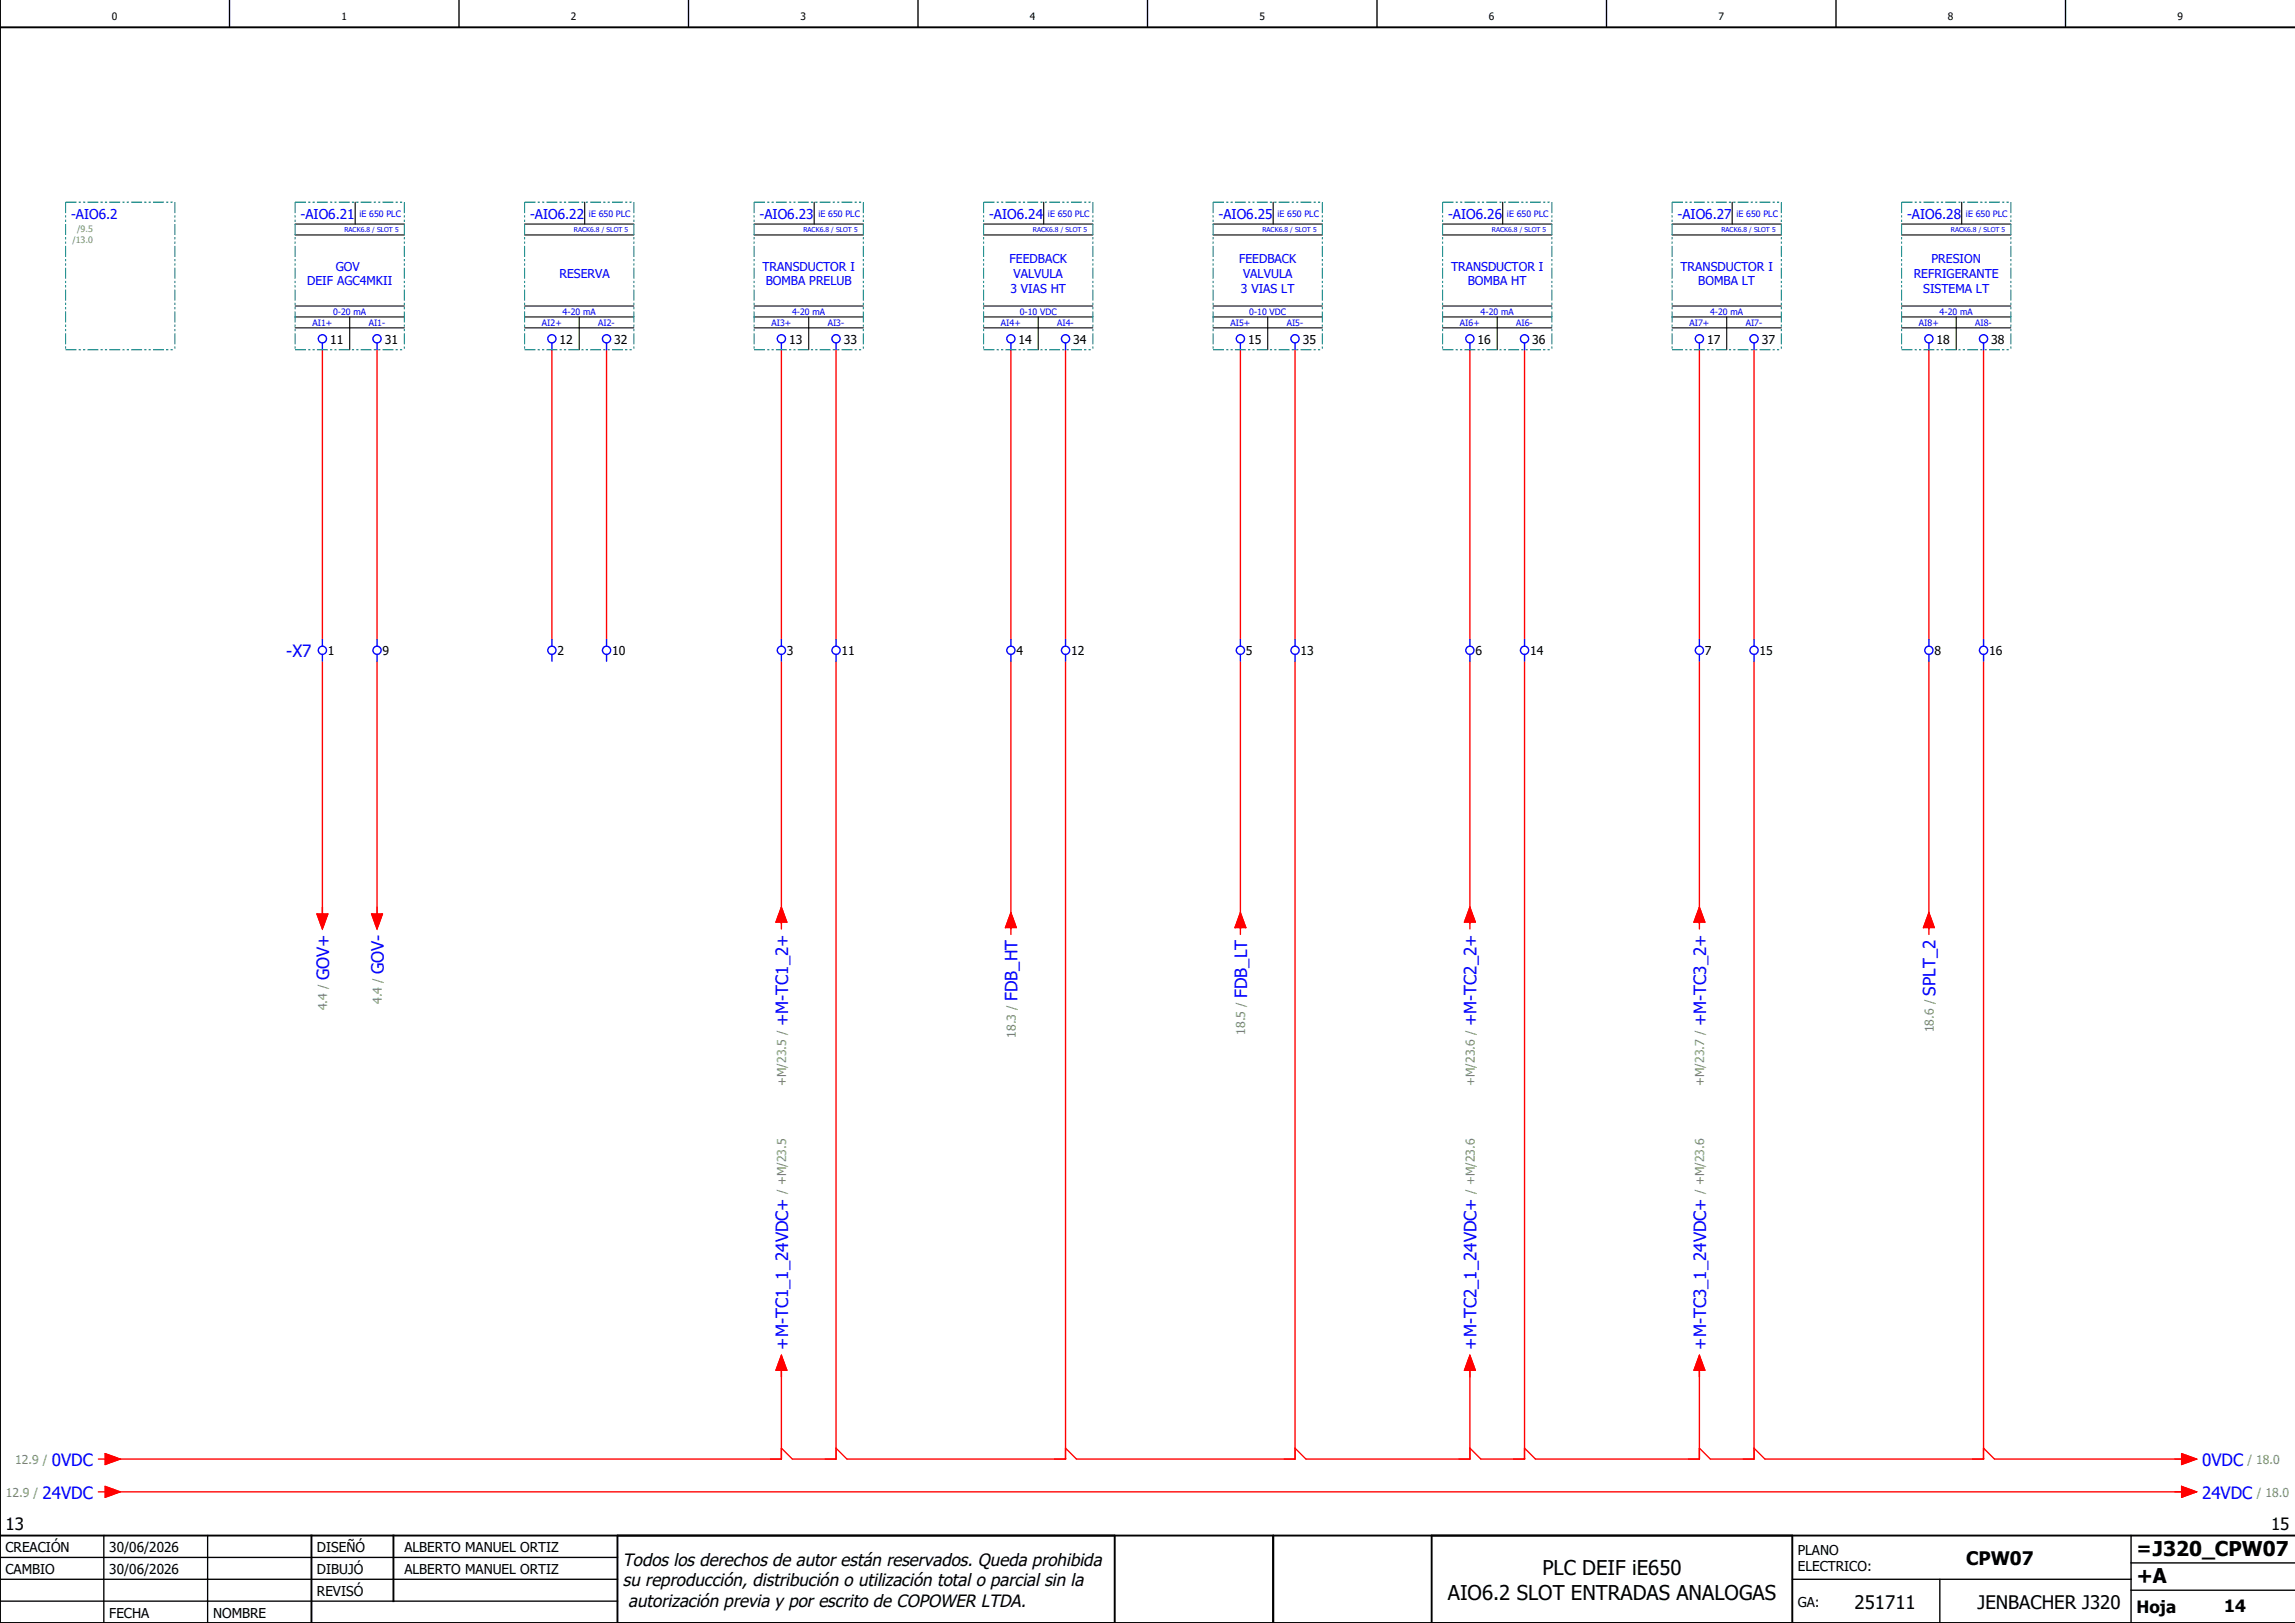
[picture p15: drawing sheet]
<svg xmlns="http://www.w3.org/2000/svg" width="420mm" height="297mm" viewBox="0 0 420 297" stroke-linecap="round" stroke-linejoin="round" font-family="sans-serif">
<defs><g id="words">
<g font-size="3.7">
<text x="265" y="292.7">AIO6.2 SLOT ENTRADAS ANALOGAS</text>
<text x="282.3" y="288.2">PLC DEIF iE650</text>
<text x="391" y="289.8">+A</text>
</g>
<g font-size="3.4">
<text x="359.8" y="286.4">CPW07</text>
<text x="391" y="284.6">=J320_CPW07</text>
<text x="339.4" y="294.4">251711</text>
<text x="361.9" y="294.4">JENBACHER J320</text>
</g>
<g font-size="3.2">
<text x="114" y="286.5">Todos los derechos de autor están reservados. Queda prohibida</text>
<text x="114" y="290.2">su reproducción, distribución o utilización total o parcial sin la</text>
<text x="115" y="294">autorización previa y por escrito de COPOWER LTDA.</text>
</g>
<g font-size="3.1" fill="#00f">
<text x="52.4" y="120.2">-X7</text>
<text x="60.2" y="179.4" transform="rotate(-90 60.2 179.4)">GOV+</text>
<text x="70.2" y="178.3" transform="rotate(-90 70.2 178.3)">GOV-</text>
<text x="186.2" y="183.2" transform="rotate(-90 186.2 183.2)">FDB_HT</text>
<text x="228.2" y="182.6" transform="rotate(-90 228.2 182.6)">FDB_LT</text>
<text x="354.2" y="182.2" transform="rotate(-90 354.2 182.2)">SPLT_2</text>
<text x="144.2" y="187.8" transform="rotate(-90 144.2 187.8)">+M-TC1_2+</text>
<text x="270.2" y="187.8" transform="rotate(-90 270.2 187.8)">+M-TC2_2+</text>
<text x="312.2" y="187.8" transform="rotate(-90 312.2 187.8)">+M-TC3_2+</text>
<text x="144.2" y="247" transform="rotate(-90 144.2 247)">+M-TC1_1_24VDC+</text>
<text x="270.2" y="247" transform="rotate(-90 270.2 247)">+M-TC2_1_24VDC+</text>
<text x="312.2" y="247" transform="rotate(-90 312.2 247)">+M-TC3_1_24VDC+</text>
<text x="9.5" y="268.2">0VDC</text>
<text x="403" y="268.2">0VDC</text>
<text x="7.8" y="274.2">24VDC</text>
<text x="403" y="274.2">24VDC</text>
</g>
<g font-size="3.1">
<text x="1" y="280">13</text>
<text x="415.6" y="280">15</text>
<text x="391" y="295.2">Hoja</text>
<text x="407" y="295">14</text>
</g>
<g font-size="2.5" fill="#00f">
<text x="13" y="40">-AIO6.2</text>
<text x="55" y="40">-AIO6.21</text>
<text x="97" y="40">-AIO6.22</text>
<text x="139" y="40">-AIO6.23</text>
<text x="181" y="40">-AIO6.24</text>
<text x="223" y="40">-AIO6.25</text>
<text x="265" y="40">-AIO6.26</text>
<text x="307" y="40">-AIO6.27</text>
<text x="349" y="40">-AIO6.28</text>
</g>
<g font-size="2.5">
<text x="1" y="284">CREACIÓN</text>
<text x="20" y="284">30/06/2026</text>
<text x="58" y="284">DISEÑÓ</text>
<text x="74" y="284">ALBERTO MANUEL ORTIZ</text>
<text x="329" y="284.5">PLANO</text>
<text x="329" y="287.5">ELECTRICO:</text>
<text x="1" y="288">CAMBIO</text>
<text x="20" y="288">30/06/2026</text>
<text x="58" y="292">REVISÓ</text>
<text x="58" y="288">DIBUJÓ</text>
<text x="74" y="288">ALBERTO MANUEL ORTIZ</text>
<text x="329" y="294">GA:</text>
<text x="20" y="296">FECHA</text>
<text x="39" y="296">NOMBRE</text>
</g>
<g font-size="2.2" fill="#00f">
<text x="56.2" y="52.2">DEIF AGC4MKII</text>
<text x="61.4" y="49.5">GOV</text>
<text x="102.4" y="50.9">RESERVA</text>
<text x="139.5" y="49.5">TRANSDUCTOR I</text>
<text x="140.1" y="52.2">BOMBA PRELUB</text>
<text x="184.7" y="48.2">FEEDBACK</text>
<text x="184.9" y="53.6">3 VIAS HT</text>
<text x="185.5" y="50.9">VALVULA</text>
<text x="226.7" y="48.2">FEEDBACK</text>
<text x="227.1" y="53.6">3 VIAS LT</text>
<text x="227.5" y="50.9">VALVULA</text>
<text x="265.5" y="49.5">TRANSDUCTOR I</text>
<text x="268.6" y="52.2">BOMBA HT</text>
<text x="307.5" y="49.5">TRANSDUCTOR I</text>
<text x="310.8" y="52.2">BOMBA LT</text>
<text x="350.2" y="50.9">REFRIGERANTE</text>
<text x="352" y="53.6">SISTEMA LT</text>
<text x="353.5" y="48.2">PRESION</text>
</g>
<g font-size="2.2">
<text x="60.4" y="62.9">11</text>
<text x="70.4" y="62.9">31</text>
<text x="102.4" y="62.9">12</text>
<text x="112.4" y="62.9">32</text>
<text x="144.4" y="62.9">13</text>
<text x="154.4" y="62.9">33</text>
<text x="186.4" y="62.9">14</text>
<text x="196.4" y="62.9">34</text>
<text x="228.4" y="62.9">15</text>
<text x="238.4" y="62.9">35</text>
<text x="270.4" y="62.9">16</text>
<text x="280.4" y="62.9">36</text>
<text x="312.4" y="62.9">17</text>
<text x="322.4" y="62.9">37</text>
<text x="354.4" y="62.9">18</text>
<text x="364.4" y="62.9">38</text>
<text x="60" y="119.9">1</text>
<text x="70" y="119.9">9</text>
<text x="102" y="119.9">2</text>
<text x="112" y="119.9">10</text>
<text x="144" y="119.9">3</text>
<text x="154" y="119.9">11</text>
<text x="186" y="119.9">4</text>
<text x="196" y="119.9">12</text>
<text x="228" y="119.9">5</text>
<text x="238" y="119.9">13</text>
<text x="270" y="119.9">6</text>
<text x="280" y="119.9">14</text>
<text x="312" y="119.9">7</text>
<text x="322" y="119.9">15</text>
<text x="354" y="119.9">8</text>
<text x="364" y="119.9">16</text>
</g>
<g font-size="2.2" fill="#7ca552">
<text x="59.9" y="184.9" transform="rotate(-90 59.9 184.9)">4.4 /</text>
<text x="69.9" y="183.7" transform="rotate(-90 69.9 183.7)">4.4 /</text>
<text x="185.9" y="189.9" transform="rotate(-90 185.9 189.9)">18.3 /</text>
<text x="227.9" y="189.3" transform="rotate(-90 227.9 189.3)">18.5 /</text>
<text x="353.9" y="188.9" transform="rotate(-90 353.9 188.9)">18.6 /</text>
<text x="143.9" y="198.7" transform="rotate(-90 143.9 198.7)">+M/23.5 /</text>
<text x="269.9" y="198.7" transform="rotate(-90 269.9 198.7)">+M/23.6 /</text>
<text x="311.9" y="198.7" transform="rotate(-90 311.9 198.7)">+M/23.7 /</text>
<text x="143.9" y="218.5" transform="rotate(-90 143.9 218.5)">/ +M/23.5</text>
<text x="269.9" y="218.5" transform="rotate(-90 269.9 218.5)">/ +M/23.6</text>
<text x="311.9" y="218.5" transform="rotate(-90 311.9 218.5)">/ +M/23.6</text>
<text x="2.8" y="267.9">12.9 /</text>
<text x="411.3" y="267.9">/ 18.0</text>
<text x="1.1" y="273.9">12.9 /</text>
<text x="413" y="273.9">/ 18.0</text>
</g>
<g font-size="1.9">
<text x="20.5" y="3.6">0</text>
<text x="62.5" y="3.6">1</text>
<text x="104.5" y="3.6">2</text>
<text x="146.5" y="3.6">3</text>
<text x="188.5" y="3.6">4</text>
<text x="230.5" y="3.6">5</text>
<text x="272.5" y="3.6">6</text>
<text x="314.5" y="3.6">7</text>
<text x="356.5" y="3.6">8</text>
<text x="398.5" y="3.6">9</text>
</g>
<g font-size="1.6" fill="#00f">
<text x="65.8" y="39.7">iE 650 PLC</text>
<text x="107.8" y="39.7">iE 650 PLC</text>
<text x="149.8" y="39.7">iE 650 PLC</text>
<text x="191.8" y="39.7">iE 650 PLC</text>
<text x="233.8" y="39.7">iE 650 PLC</text>
<text x="275.8" y="39.7">iE 650 PLC</text>
<text x="317.8" y="39.7">iE 650 PLC</text>
<text x="359.8" y="39.7">iE 650 PLC</text>
<text x="57.2" y="59.6">AI1+</text>
<text x="61" y="57.6">0-20 mA</text>
<text x="67.5" y="59.6">AI1-</text>
<text x="99.2" y="59.6">AI2+</text>
<text x="103" y="57.6">4-20 mA</text>
<text x="109.5" y="59.6">AI2-</text>
<text x="141.2" y="59.6">AI3+</text>
<text x="145" y="57.6">4-20 mA</text>
<text x="151.5" y="59.6">AI3-</text>
<text x="183.2" y="59.6">AI4+</text>
<text x="186.6" y="57.6">0-10 VDC</text>
<text x="193.5" y="59.6">AI4-</text>
<text x="225.2" y="59.6">AI5+</text>
<text x="228.6" y="57.6">0-10 VDC</text>
<text x="235.5" y="59.6">AI5-</text>
<text x="267.2" y="59.6">AI6+</text>
<text x="271" y="57.6">4-20 mA</text>
<text x="277.5" y="59.6">AI6-</text>
<text x="309.2" y="59.6">AI7+</text>
<text x="313" y="57.6">4-20 mA</text>
<text x="319.5" y="59.6">AI7-</text>
<text x="351.2" y="59.6">AI8+</text>
<text x="355" y="57.6">4-20 mA</text>
<text x="361.5" y="59.6">AI8-</text>
</g>
<g font-size="1.6" fill="#7ca552">
<text x="13.2" y="44.5">/13.0</text>
<text x="14.1" y="42.5">/9.5</text>
</g>
<g font-size="1.2" fill="#00f">
<text x="63" y="42.5">RACK6.8 / SLOT 5</text>
<text x="105" y="42.5">RACK6.8 / SLOT 5</text>
<text x="147" y="42.5">RACK6.8 / SLOT 5</text>
<text x="189" y="42.5">RACK6.8 / SLOT 5</text>
<text x="231" y="42.5">RACK6.8 / SLOT 5</text>
<text x="273" y="42.5">RACK6.8 / SLOT 5</text>
<text x="315" y="42.5">RACK6.8 / SLOT 5</text>
<text x="357" y="42.5">RACK6.8 / SLOT 5</text>
</g>
</g></defs>
<g fill="none" stroke="#000" stroke-width=".25">
<path d="M42 0v5M84 0v5M126 0v5M168 0v5M210 0v5M252 0v5M294 0v5M336 0v5M378 0v5M0 285h113M0 293h113M0 289h113"/>
<path d="M19 281v16M38 281v16M328 289h62M355 289v8M390 291h30M390 281v16M390 286h30"/>
</g>
<path d="M0 5h420M0 0v297h420M0 281h420M57 281v16M72 281v12M113 281v16M204 281v16M233 281v16M262 281v16M328 281v16" fill="none" stroke="#000" stroke-width=".35"/>
<g fill="none" stroke="#f00" stroke-width=".25">
<path d="M59 64v53M69 64v53M101 64v53M111 64v53M143 64v53M153 64v53M185 64v53M195 64v53M227 64v53M237 64v53M269 64v53M279 64v53"/>
<path d="M311 64v53M321 64v53M353 64v53M363 64v53M59 121v47M69 121v47M143 121v49M153 121v146h-8l-2-2M185 121v50M195 121v146h-40l-2-2M227 121v50M237 121v146h-40l-2-2"/>
<path d="M269 121v49M279 121v146h-8l-2-2M311 121v49M321 121v146h-8l-2-2M353 121v50M363 121v146h-40l-2-2M58 167.3h2l-1 2.7zM68 167.3h2l-1 2.7zM143 166l1 2.8h-2zM185 167l1 2.7h-2zM227 167l1 2.7h-2zM269 166l1 2.8h-2z"/>
<path d="M311 166l1 2.8h-2zM353 167l1 2.7h-2zM143 250.8v16.2h-123M143 248l1 2.8h-2zM269 250.8v16.2h-30l-2-2M269 248l1 2.8h-2zM311 250.8v16.2h-30l-2-2M311 248l1 2.8h-2zM18 267h1.2M18 273h1.2M19.2 272l2.8 1-2.8 1zM19.2 266l2.8 1-2.8 1z"/>
<path d="M20 273h380M363 265l2 2h35M399.2 266l2.8 1-2.8 1zM399.2 272l2.8 1-2.8 1z"/>
</g>
<g fill="none" stroke="#000" stroke-width=".2">
<path d="M65 37v4M107 37v4M149 37v4M191 37v4M233 37v4M275 37v4M317 37v4M359 37v4M54 58h20M54 43h20M54 41h20M54 56h20"/>
<path d="M64 58v6M96 58h20M96 43h20M96 41h20M96 56h20M106 58v6M138 58h20M138 43h20M138 41h20M138 56h20M148 58v6M180 58h20"/>
<path d="M180 43h20M180 41h20M180 56h20M190 58v6M222 58h20M222 43h20M222 41h20M222 56h20M232 58v6M264 58h20M264 43h20M264 41h20"/>
<path d="M264 56h20M274 58v6M306 58h20M306 43h20M306 41h20M306 56h20M316 58v6M348 58h20M348 43h20M348 41h20M348 56h20M358 58v6"/>
<path d="M54 60h20M96 60h20M138 60h20M180 60h20M222 60h20M264 60h20M306 60h20M348 60h20"/>
</g>
<g fill="none" stroke="#00f" stroke-width=".25">
<path d="M59 62.8v1.2M69 62.8v1.2M101 62.8v1.2M111 62.8v1.2M143 62.8v1.2M153 62.8v1.2M185 62.8v1.2M195 62.8v1.2M227 62.8v1.2M237 62.8v1.2M269 62.8v1.2M279 62.8v1.2"/>
<path d="M311 62.8v1.2M321 62.8v1.2M353 62.8v1.2M363 62.8v1.2M59 117v1.3M59 119.8v1.2M69 117v1.3M69 119.8v1.2M101 117v1.3M101 119.8v1.2M111 117v1.3M111 119.8v1.2"/>
<path d="M143 117v1.3M143 119.8v1.2M153 117v1.3M153 119.8v1.2M185 117v1.3M185 119.8v1.2M195 117v1.3M195 119.8v1.2M227 117v1.3M227 119.8v1.2M237 117v1.3M237 119.8v1.2"/>
<path d="M269 117v1.3M269 119.8v1.2M279 117v1.3M279 119.8v1.2M311 117v1.3M311 119.8v1.2M321 117v1.3M321 119.8v1.2M353 117v1.3M353 119.8v1.2M363 117v1.3M363 119.8v1.2"/>
<circle cx="59" cy="62" r=".75"/>
<circle cx="69" cy="62" r=".75"/>
<circle cx="101" cy="62" r=".75"/>
<circle cx="111" cy="62" r=".75"/>
<circle cx="143" cy="62" r=".75"/>
<circle cx="153" cy="62" r=".75"/>
<circle cx="185" cy="62" r=".75"/>
<circle cx="195" cy="62" r=".75"/>
<circle cx="227" cy="62" r=".75"/>
<circle cx="237" cy="62" r=".75"/>
<circle cx="269" cy="62" r=".75"/>
<circle cx="279" cy="62" r=".75"/>
<circle cx="311" cy="62" r=".75"/>
<circle cx="321" cy="62" r=".75"/>
<circle cx="353" cy="62" r=".75"/>
<circle cx="363" cy="62" r=".75"/>
<circle cx="59" cy="119" r=".75"/>
<circle cx="69" cy="119" r=".75"/>
<circle cx="101" cy="119" r=".75"/>
<circle cx="111" cy="119" r=".75"/>
<circle cx="143" cy="119" r=".75"/>
<circle cx="153" cy="119" r=".75"/>
<circle cx="185" cy="119" r=".75"/>
<circle cx="195" cy="119" r=".75"/>
<circle cx="227" cy="119" r=".75"/>
<circle cx="237" cy="119" r=".75"/>
<circle cx="269" cy="119" r=".75"/>
<circle cx="279" cy="119" r=".75"/>
<circle cx="311" cy="119" r=".75"/>
<circle cx="321" cy="119" r=".75"/>
<circle cx="353" cy="119" r=".75"/>
<circle cx="363" cy="119" r=".75"/>
</g>
<g fill="none" stroke="#008080" stroke-width=".2" stroke-dasharray="2 .4 .4 .4 .4 .4" stroke-linecap="butt">
<path d="M12 37h20M12 37v27M32 37v27M54 37h20M54 37v27M74 37v27M96 37h20M96 37v27M116 37v27M138 37h20M138 37v27M158 37v27"/>
<path d="M180 37h20M180 37v27M200 37v27M222 37h20M222 37v27M242 37v27M264 37h20M264 37v27M284 37v27M306 37h20M306 37v27M326 37v27"/>
<path d="M348 37h20M348 37v27M368 37v27M12 64h20M54 64h20M96 64h20M138 64h20M180 64h20M222 64h20M264 64h20M306 64h20M348 64h20"/>
</g>
<g fill="#f00" stroke="#f00" stroke-width=".18">
<path d="M58 167.3h2l-1 2.7z"/>
<path d="M68 167.3h2l-1 2.7z"/>
<path d="M19.2 272l2.8 1-2.8 1z"/>
<path d="M19.2 266l2.8 1-2.8 1z"/>
<path d="M399.2 266l2.8 1-2.8 1z"/>
<path d="M399.2 272l2.8 1-2.8 1z"/>
<path d="M185 167l1 2.7h-2z"/>
<path d="M227 167l1 2.7h-2z"/>
<path d="M353 167l1 2.7h-2z"/>
<path d="M143 166l1 2.8h-2z"/>
<path d="M143 248l1 2.8h-2z"/>
<path d="M269 166l1 2.8h-2z"/>
<path d="M311 166l1 2.8h-2z"/>
<path d="M269 248l1 2.8h-2z"/>
<path d="M311 248l1 2.8h-2z"/>
</g>
<use href="#words"/>
</svg>
